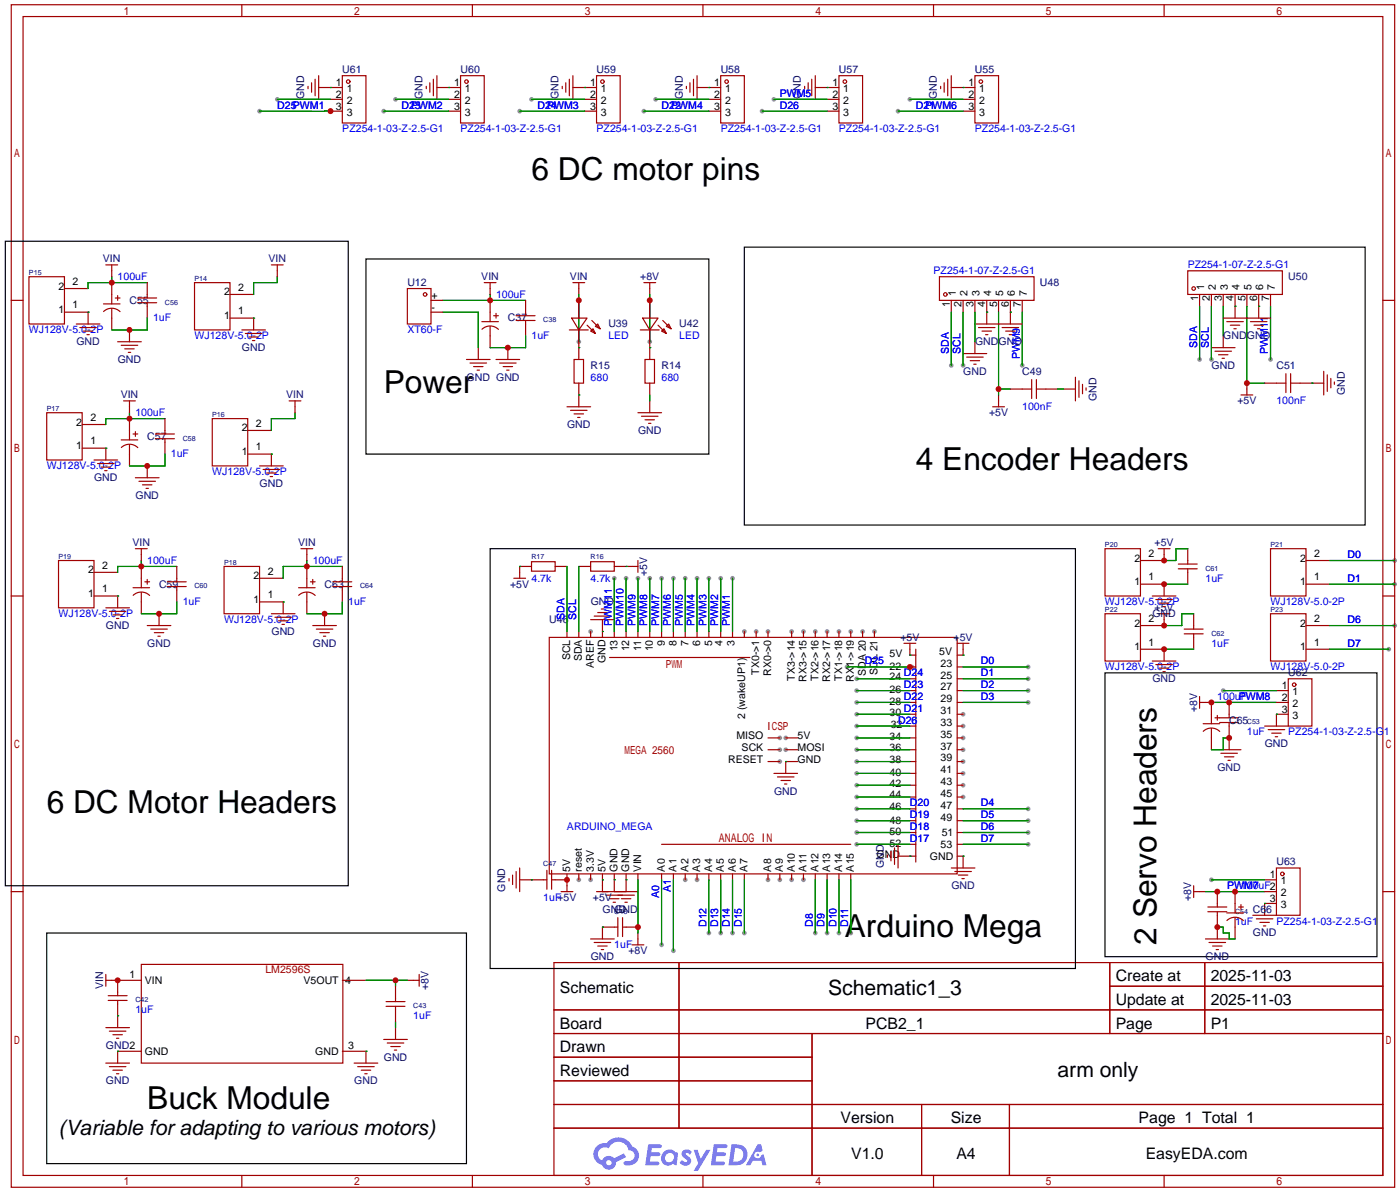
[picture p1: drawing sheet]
<svg xmlns="http://www.w3.org/2000/svg" width="301mm" height="256mm" viewBox="0 0 301 256" stroke-linecap="round" stroke-linejoin="round" font-family="sans-serif">
<defs><g id="words">
<g font-size="6.8">
<text x="114.2" y="38.8">6 DC motor pins</text>
<text x="82.4" y="84.5">Power</text>
<text x="196.7" y="101">4 Encoder Headers</text>
<text x="10" y="174.6">6 DC Motor Headers</text>
<text x="181.5" y="201.3">Arduino Mega</text>
<text x="248.4" y="202.9" transform="rotate(-90 248.4 202.9)">2 Servo Headers</text>
<text x="31.6" y="238.1">Buck Module</text>
</g>
<g font-size="4.5">
<text x="177.9" y="213.6">Schematic1_3</text>
<text x="227.2" y="231.4">arm only</text>
<text x="12.6" y="243.8">(Variable for adapting to various motors)</text>
</g>
<g font-size="3.4">
<text x="120.3" y="213.4">Schematic</text>
<text x="239.7" y="210.8">Create at</text>
<text x="239.7" y="215.9">Update at</text>
<text x="260.1" y="210.8">2025-11-03</text>
<text x="260.1" y="215.9">2025-11-03</text>
<text x="120.3" y="221">Board</text>
<text x="185.9" y="221">PCB2_1</text>
<text x="239.7" y="221">Page</text>
<text x="260.1" y="221">P1</text>
<text x="120.3" y="226.1">Drawn</text>
<text x="120.3" y="231.1">Reviewed</text>
<text x="180.6" y="241.3">Version</text>
<text x="204.2" y="241.3">Size</text>
<text x="244.6" y="241.3">Page 1 Total 1</text>
<text x="182.8" y="248.9">V1.0</text>
<text x="205.5" y="248.9">A4</text>
<text x="246.1" y="248.9">EasyEDA.com</text>
</g>
<text font-size="2.5" fill="#a00000" x="154.4" y="181">ANALOG IN</text>
<g font-size="2.4" fill="#a00000">
<text x="143" y="143.5">PWM</text>
<text x="134.1" y="161.9">MEGA 2560</text>
<text x="164.6" y="156.8">ICSP</text>
</g>
<g font-size="2.3" fill="#000080">
<text x="73.5" y="15.7">U61</text>
<text x="98.9" y="15.7">U60</text>
<text x="128.1" y="15.7">U59</text>
<text x="154.8" y="15.7">U58</text>
<text x="180.2" y="15.7">U57</text>
<text x="209.4" y="15.7">U55</text>
<text x="65.4" y="21.3" transform="rotate(-90 65.4 21.3)">GND</text>
<text x="90.8" y="21.3" transform="rotate(-90 90.8 21.3)">GND</text>
<text x="120" y="21.3" transform="rotate(-90 120 21.3)">GND</text>
<text x="146.6" y="21.3" transform="rotate(-90 146.6 21.3)">GND</text>
<text x="172" y="21.3" transform="rotate(-90 172 21.3)">GND</text>
<text x="201.3" y="21.3" transform="rotate(-90 201.3 21.3)">GND</text>
<text x="22.1" y="56.4">VIN</text>
<text x="57.7" y="56.4">VIN</text>
<text x="27.8" y="65.2">C55</text>
<text x="87.5" y="61.4">U12</text>
<text x="103.4" y="60.2">VIN</text>
<text x="122.4" y="60.2">VIN</text>
<text x="137.5" y="60.2">+8V</text>
<text x="223.4" y="61.4">U48</text>
<text x="276.7" y="60.2">U50</text>
<text x="109.1" y="69.1">C37</text>
<text x="130.7" y="70.3">U39</text>
<text x="145.9" y="70.3">U42</text>
<text x="16.4" y="74.1">GND</text>
<text x="25.3" y="77.9">GND</text>
<text x="52" y="75.4">GND</text>
<text x="209.4" y="74.1">GND</text>
<text x="214.5" y="74.1">GND</text>
<text x="262.8" y="72.9">GND</text>
<text x="267.9" y="72.9">GND</text>
<text x="100.2" y="81.8">GND GND</text>
<text x="126.9" y="79.2">R15</text>
<text x="142.1" y="79.2">R14</text>
<text x="206.9" y="80.5">GND</text>
<text x="219.6" y="80.5">C49</text>
<text x="260.2" y="79.2">GND</text>
<text x="274.2" y="79.2">C51</text>
<text x="25.9" y="85.6">VIN</text>
<text x="61.5" y="85.6">VIN</text>
<text x="212.5" y="89.4">+5V</text>
<text x="235.5" y="86.1" transform="rotate(-90 235.5 86.1)">GND</text>
<text x="265.8" y="86.8">+5V</text>
<text x="288.9" y="84.8" transform="rotate(-90 288.9 84.8)">GND</text>
<text x="31.6" y="94.5">C57</text>
<text x="121.8" y="91.9">GND</text>
<text x="137.1" y="93.2">GND</text>
<text x="20.2" y="103.3">GND</text>
<text x="29.1" y="107.2">GND</text>
<text x="55.8" y="104.6">GND</text>
<text x="28.5" y="117.3">VIN</text>
<text x="64" y="117.3">VIN</text>
<text x="248" y="117.3">+5V</text>
<text x="139" y="123.7" transform="rotate(-90 139 123.7)">+5V</text>
<text x="34.2" y="126.2">C59</text>
<text x="69.7" y="126.2">C63</text>
<text x="109.6" y="126.2">+5V</text>
<text x="126.9" y="130">GND</text>
<text x="248" y="131.3">+5V</text>
<text x="22.8" y="135.1">GND</text>
<text x="58.3" y="136.4">GND</text>
<text x="118" y="133.8">U46</text>
<text x="193.4" y="137.6">+5V</text>
<text x="204.8" y="137.6">+5V</text>
<text x="247.5" y="132.6">GND</text>
<text x="31.6" y="138.9">GND</text>
<text x="67.2" y="138.9">GND</text>
<text x="247.5" y="146.5">GND</text>
<text x="276.7" y="145.3">U62</text>
<text x="257.1" y="152.9" transform="rotate(-90 257.1 152.9)">+8V</text>
<text x="264" y="155.4">C65</text>
<text x="271.7" y="160.5">GND</text>
<text x="261.5" y="165.6">GND</text>
<text x="166.3" y="170.7">GND</text>
<text x="274.2" y="185.9">U63</text>
<text x="108.5" y="191.5" transform="rotate(-90 108.5 191.5)">GND</text>
<text x="189.8" y="186.4" transform="rotate(-90 189.8 186.4)">GND</text>
<text x="204.4" y="191">GND</text>
<text x="127.4" y="193.5">+5V</text>
<text x="129.4" y="196.1">GND</text>
<text x="132" y="196.1">GND</text>
<text x="255.9" y="193.6" transform="rotate(-90 255.9 193.6)">+8V</text>
<text x="269.1" y="196.1">C66</text>
<text x="269.1" y="201.1">GND</text>
<text x="126.9" y="206.2">GND</text>
<text x="135" y="204.9">+8V</text>
<text x="259" y="206.2">GND</text>
<text x="22.2" y="212.5" transform="rotate(-90 22.2 212.5)">VIN</text>
<text x="92" y="212.6" transform="rotate(-90 92 212.6)">+8V</text>
<text x="22.8" y="225.3">GND2</text>
<text x="82.4" y="227.8">GND</text>
<text x="22.8" y="232.9">GND</text>
<text x="76.1" y="232.9">GND</text>
</g>
<g font-size="2.3" fill="#00f">
<text x="59.6" y="23.3">D25PWM1</text>
<text x="86.2" y="23.3">D23</text>
<text x="88.3" y="23.3">PWM2</text>
<text x="115.4" y="23.3">D24</text>
<text x="117.5" y="23.3">PWM3</text>
<text x="142.1" y="23.3">D22</text>
<text x="144.2" y="23.3">PWM4</text>
<text x="167.5" y="20.8">PWM5</text>
<text x="167.5" y="23.3">D26</text>
<text x="196.7" y="23.3">D21</text>
<text x="198.8" y="23.3">PWM6</text>
<text x="73.5" y="28.4">PZ254-1-03-Z-2.5-G1</text>
<text x="98.9" y="28.4">PZ254-1-03-Z-2.5-G1</text>
<text x="128.1" y="28.4">PZ254-1-03-Z-2.5-G1</text>
<text x="154.8" y="28.4">PZ254-1-03-Z-2.5-G1</text>
<text x="180.2" y="28.4">PZ254-1-03-Z-2.5-G1</text>
<text x="209.4" y="28.4">PZ254-1-03-Z-2.5-G1</text>
<text x="200.5" y="58.9">PZ254-1-07-Z-2.5-G1</text>
<text x="255.1" y="57.6">PZ254-1-07-Z-2.5-G1</text>
<text x="25.3" y="60.2">100uF</text>
<text x="106.6" y="64">100uF</text>
<text x="6.2" y="71.6">WJ128V-5.0-2P</text>
<text x="32.9" y="69.1">1uF</text>
<text x="87.5" y="71.6">XT60-F</text>
<text x="41.8" y="72.9">WJ128V-5.0-2P</text>
<text x="114.2" y="72.9">1uF</text>
<text x="130.7" y="72.9">LED</text>
<text x="145.9" y="72.9">LED</text>
<text x="203.8" y="75.9" transform="rotate(-90 203.8 75.9)">SDA</text>
<text x="206.3" y="75.9" transform="rotate(-90 206.3 75.9)">SCL</text>
<text x="219" y="77.2" transform="rotate(-90 219 77.2)">PWM9</text>
<text x="257.1" y="74.7" transform="rotate(-90 257.1 74.7)">SDA</text>
<text x="259.7" y="74.7" transform="rotate(-90 259.7 74.7)">SCL</text>
<text x="272.4" y="75.9" transform="rotate(-90 272.4 75.9)">PWM11</text>
<text x="126.9" y="81.8">680</text>
<text x="142.1" y="81.8">680</text>
<text x="29.1" y="89.4">100uF</text>
<text x="219.6" y="88.1">100nF</text>
<text x="274.2" y="86.8">100nF</text>
<text x="10" y="100.8">WJ128V-5.0-2P</text>
<text x="36.7" y="98.3">1uF</text>
<text x="45.6" y="102.1">WJ128V-5.0-2P</text>
<text x="289.4" y="119.9">D0</text>
<text x="31.6" y="121.1">100uF</text>
<text x="67.2" y="121.1">100uF</text>
<text x="114.2" y="124.9">4.7k</text>
<text x="126.9" y="124.9">4.7k</text>
<text x="259" y="124.9">1uF</text>
<text x="289.4" y="124.9">D1</text>
<text x="39.2" y="130">1uF</text>
<text x="74.8" y="130">1uF</text>
<text x="237.4" y="130">WJ128V-5.0-2P</text>
<text x="272.9" y="130">WJ128V-5.0-2P</text>
<text x="12.6" y="132.6">WJ128V-5.0-2P</text>
<text x="48.1" y="133.8">WJ128V-5.0-2P</text>
<text x="121.2" y="133.1" transform="rotate(-90 121.2 133.1)">SDA</text>
<text x="123.8" y="133.1" transform="rotate(-90 123.8 133.1)">SCL</text>
<text x="131.4" y="134.4" transform="rotate(-90 131.4 134.4)">PWM11</text>
<text x="133.9" y="134.4" transform="rotate(-90 133.9 134.4)">PWM10</text>
<text x="136.5" y="134.4" transform="rotate(-90 136.5 134.4)">PWM9</text>
<text x="139" y="134.4" transform="rotate(-90 139 134.4)">PWM8</text>
<text x="141.6" y="134.4" transform="rotate(-90 141.6 134.4)">PWM7</text>
<text x="144.1" y="134.4" transform="rotate(-90 144.1 134.4)">PWM6</text>
<text x="146.6" y="134.4" transform="rotate(-90 146.6 134.4)">PWM5</text>
<text x="149.2" y="134.4" transform="rotate(-90 149.2 134.4)">PWM4</text>
<text x="151.7" y="134.4" transform="rotate(-90 151.7 134.4)">PWM3</text>
<text x="154.3" y="134.4" transform="rotate(-90 154.3 134.4)">PWM2</text>
<text x="156.8" y="134.4" transform="rotate(-90 156.8 134.4)">PWM1</text>
<text x="289.4" y="133.8">D6</text>
<text x="185.8" y="142.6">D25</text>
<text x="210.7" y="142.7">D0</text>
<text x="237.4" y="144">WJ128V-5.0-2P</text>
<text x="260.2" y="138.9">1uF</text>
<text x="272.9" y="144">WJ128V-5.0-2P</text>
<text x="289.4" y="138.9">D7</text>
<text x="194.2" y="145.3">D24</text>
<text x="194.2" y="147.8">D23</text>
<text x="210.7" y="145.3">D1</text>
<text x="210.7" y="147.8">D2</text>
<text x="192.9" y="155.4">D26</text>
<text x="194.2" y="150.3">D22</text>
<text x="194.2" y="152.9">D21</text>
<text x="210.7" y="150.3">D3</text>
<text x="261.5" y="150.3">100uF</text>
<text x="266.1" y="150.3">PWM8</text>
<text x="267.8" y="158">1uF</text>
<text x="276.7" y="158">PZ254-1-03-Z-2.5-G1</text>
<text x="195.5" y="173.2">D20</text>
<text x="210.7" y="173.2">D4</text>
<text x="121.8" y="178.3">ARDUINO_MEGA</text>
<text x="195.5" y="175.7">D19</text>
<text x="195.5" y="178.3">D18</text>
<text x="210.7" y="175.7">D5</text>
<text x="210.7" y="178.3">D6</text>
<text x="195.5" y="180.8">D17</text>
<text x="210.7" y="180.8">D7</text>
<text x="144.1" y="191.5" transform="rotate(-90 144.1 191.5)">A1</text>
<text x="263.6" y="191">PWM7</text>
<text x="266.6" y="191">100uF2</text>
<text x="116.7" y="193.5">1uF+5V</text>
<text x="141.6" y="192.8" transform="rotate(-90 141.6 192.8)">A0</text>
<text x="132" y="203.7">1uF</text>
<text x="151.7" y="199.1" transform="rotate(-90 151.7 199.1)">D12</text>
<text x="154.3" y="199.1" transform="rotate(-90 154.3 199.1)">D13</text>
<text x="156.8" y="199.1" transform="rotate(-90 156.8 199.1)">D14</text>
<text x="159.3" y="199.1" transform="rotate(-90 159.3 199.1)">D15</text>
<text x="174.6" y="199.1" transform="rotate(-90 174.6 199.1)">D8</text>
<text x="177.1" y="199.1" transform="rotate(-90 177.1 199.1)">D9</text>
<text x="179.7" y="199.1" transform="rotate(-90 179.7 199.1)">D10</text>
<text x="182.2" y="199.1" transform="rotate(-90 182.2 199.1)">D11</text>
<text x="265.3" y="198.6">1uF</text>
<text x="274.2" y="198.6">PZ254-1-03-Z-2.5-G1</text>
<text x="29.1" y="217.6">1uF</text>
<text x="88.8" y="218.9">1uF</text>
</g>
<g font-size="2.3">
<text x="72.1" y="18.5">1</text>
<text x="72.1" y="21">2</text>
<text x="72.1" y="23.6">3</text>
<text x="74.5" y="19.8">1</text>
<text x="74.5" y="22.3">2</text>
<text x="97.5" y="18.5">1</text>
<text x="97.5" y="21">2</text>
<text x="97.5" y="23.6">3</text>
<text x="99.9" y="19.8">1</text>
<text x="99.9" y="22.3">2</text>
<text x="126.8" y="18.5">1</text>
<text x="126.8" y="21">2</text>
<text x="126.8" y="23.6">3</text>
<text x="129.1" y="19.8">1</text>
<text x="129.1" y="22.3">2</text>
<text x="153.4" y="18.5">1</text>
<text x="153.4" y="21">2</text>
<text x="153.4" y="23.6">3</text>
<text x="155.8" y="19.8">1</text>
<text x="155.8" y="22.3">2</text>
<text x="178.8" y="18.5">1</text>
<text x="178.8" y="21">2</text>
<text x="178.8" y="23.6">3</text>
<text x="181.2" y="19.8">1</text>
<text x="181.2" y="22.3">2</text>
<text x="208" y="18.5">1</text>
<text x="208" y="21">2</text>
<text x="208" y="23.6">3</text>
<text x="210.4" y="19.8">1</text>
<text x="210.4" y="22.3">2</text>
<text x="74.5" y="24.8">3</text>
<text x="99.9" y="24.8">3</text>
<text x="129.1" y="24.8">3</text>
<text x="155.8" y="24.8">3</text>
<text x="181.2" y="24.8">3</text>
<text x="210.4" y="24.8">3</text>
<text x="12.6" y="62.2">2</text>
<text x="15.6" y="61.2">2</text>
<text x="48.1" y="63.5">2</text>
<text x="51.2" y="62.4">2</text>
<text x="92.7" y="64.2">+</text>
<text x="204" y="65.9" transform="rotate(-90 204 65.9)">1</text>
<text x="205.3" y="63.6" transform="rotate(-90 205.3 63.6)">1</text>
<text x="206.6" y="65.9" transform="rotate(-90 206.6 65.9)">2</text>
<text x="207.8" y="63.6" transform="rotate(-90 207.8 63.6)">2</text>
<text x="209.1" y="65.9" transform="rotate(-90 209.1 65.9)">3</text>
<text x="210.4" y="63.6" transform="rotate(-90 210.4 63.6)">3</text>
<text x="211.7" y="65.9" transform="rotate(-90 211.7 65.9)">4</text>
<text x="212.9" y="63.6" transform="rotate(-90 212.9 63.6)">4</text>
<text x="214.2" y="65.9" transform="rotate(-90 214.2 65.9)">5</text>
<text x="215.5" y="63.6" transform="rotate(-90 215.5 63.6)">5</text>
<text x="216.7" y="65.9" transform="rotate(-90 216.7 65.9)">6</text>
<text x="218" y="63.6" transform="rotate(-90 218 63.6)">6</text>
<text x="219.3" y="65.9" transform="rotate(-90 219.3 65.9)">7</text>
<text x="220.5" y="63.6" transform="rotate(-90 220.5 63.6)">7</text>
<text x="257.4" y="64.6" transform="rotate(-90 257.4 64.6)">1</text>
<text x="258.6" y="62.3" transform="rotate(-90 258.6 62.3)">1</text>
<text x="259.9" y="64.6" transform="rotate(-90 259.9 64.6)">2</text>
<text x="261.2" y="62.3" transform="rotate(-90 261.2 62.3)">2</text>
<text x="262.5" y="64.6" transform="rotate(-90 262.5 64.6)">3</text>
<text x="263.7" y="62.3" transform="rotate(-90 263.7 62.3)">3</text>
<text x="265" y="64.6" transform="rotate(-90 265 64.6)">4</text>
<text x="266.3" y="62.3" transform="rotate(-90 266.3 62.3)">4</text>
<text x="267.5" y="64.6" transform="rotate(-90 267.5 64.6)">5</text>
<text x="268.8" y="62.3" transform="rotate(-90 268.8 62.3)">5</text>
<text x="270.1" y="64.6" transform="rotate(-90 270.1 64.6)">6</text>
<text x="271.3" y="62.3" transform="rotate(-90 271.3 62.3)">6</text>
<text x="272.6" y="64.6" transform="rotate(-90 272.6 64.6)">7</text>
<text x="273.9" y="62.3" transform="rotate(-90 273.9 62.3)">7</text>
<text x="12.6" y="67.3">1</text>
<text x="15.6" y="66.3">1</text>
<text x="48.1" y="68.5">1</text>
<text x="51.2" y="67.5">1</text>
<text x="92.7" y="66.7">-</text>
<text x="16.4" y="91.4">2</text>
<text x="19.4" y="95.5">1</text>
<text x="19.4" y="90.4">2</text>
<text x="51.9" y="92.7">2</text>
<text x="55" y="91.7">2</text>
<text x="16.4" y="96.5">1</text>
<text x="51.9" y="97.8">1</text>
<text x="55" y="96.7">1</text>
<text x="246.7" y="119.6">2</text>
<text x="282.3" y="119.6">2</text>
<text x="18.9" y="123.2">2</text>
<text x="21.9" y="122.1">2</text>
<text x="54.5" y="124.4">2</text>
<text x="57.5" y="123.4">2</text>
<text x="243.7" y="125.7">1</text>
<text x="243.7" y="120.6">2</text>
<text x="246.7" y="124.7">1</text>
<text x="279.3" y="125.7">1</text>
<text x="279.3" y="120.6">2</text>
<text x="282.3" y="124.7">1</text>
<text x="18.9" y="128.2">1</text>
<text x="21.9" y="127.2">1</text>
<text x="54.5" y="129.5">1</text>
<text x="57.5" y="128.5">1</text>
<text x="243.7" y="134.6">2</text>
<text x="246.7" y="133.6">2</text>
<text x="279.3" y="134.6">2</text>
<text x="282.3" y="133.6">2</text>
<text x="122.5" y="141.8" transform="rotate(-90 122.5 141.8)">SCL</text>
<text x="125" y="142.1" transform="rotate(-90 125 142.1)">SDA</text>
<text x="127.6" y="143.5" transform="rotate(-90 127.6 143.5)">AREF</text>
<text x="130.1" y="142.5" transform="rotate(-90 130.1 142.5)">GND</text>
<text x="132.6" y="139.9" transform="rotate(-90 132.6 139.9)">13</text>
<text x="135.2" y="139.9" transform="rotate(-90 135.2 139.9)">12</text>
<text x="137.7" y="139.9" transform="rotate(-90 137.7 139.9)">11</text>
<text x="140.3" y="139.9" transform="rotate(-90 140.3 139.9)">10</text>
<text x="142.8" y="138.7" transform="rotate(-90 142.8 138.7)">9</text>
<text x="145.3" y="138.7" transform="rotate(-90 145.3 138.7)">8</text>
<text x="147.9" y="138.7" transform="rotate(-90 147.9 138.7)">7</text>
<text x="150.4" y="138.7" transform="rotate(-90 150.4 138.7)">6</text>
<text x="153" y="138.7" transform="rotate(-90 153 138.7)">5</text>
<text x="155.2" y="138.7" transform="rotate(-90 155.2 138.7)">4</text>
<text x="157.8" y="138.7" transform="rotate(-90 157.8 138.7)">3</text>
<text x="191.1" y="144">22</text>
<text x="191.1" y="141.2">5V</text>
<text x="201.8" y="140.7">5V</text>
<text x="202" y="143.2">23</text>
<text x="243.7" y="139.7">1</text>
<text x="246.7" y="138.6">1</text>
<text x="279.3" y="139.7">1</text>
<text x="282.3" y="138.6">1</text>
<text x="163.1" y="144.9" transform="rotate(-90 163.1 144.9)">TX0-&gt;1</text>
<text x="165.7" y="145.2" transform="rotate(-90 165.7 145.2)">RX0-&gt;0</text>
<text x="170.7" y="146.2" transform="rotate(-90 170.7 146.2)">TX3-&gt;14</text>
<text x="173.3" y="146.4" transform="rotate(-90 173.3 146.4)">RX3-&gt;15</text>
<text x="175.8" y="146.2" transform="rotate(-90 175.8 146.2)">TX2-&gt;16</text>
<text x="178.4" y="146.4" transform="rotate(-90 178.4 146.4)">RX2-&gt;17</text>
<text x="180.9" y="146.2" transform="rotate(-90 180.9 146.2)">TX1-&gt;18</text>
<text x="183.4" y="146.4" transform="rotate(-90 183.4 146.4)">RX1-&gt;19</text>
<text x="186" y="145.2" transform="rotate(-90 186 145.2)">SDA 20</text>
<text x="188.5" y="145" transform="rotate(-90 188.5 145)">SDL 21</text>
<text x="191.1" y="148.8">26</text>
<text x="191.1" y="146">24</text>
<text x="202" y="145.8">25</text>
<text x="202" y="148.3">27</text>
<text x="275.3" y="148">1</text>
<text x="277.7" y="149.3">1</text>
<text x="160.1" y="154.4" transform="rotate(-90 160.1 154.4)">2 (wakeUP1)</text>
<text x="191.1" y="153.9">30</text>
<text x="191.1" y="151.3">28</text>
<text x="202" y="150.8">29</text>
<text x="202" y="153.4">31</text>
<text x="202" y="155.9">33</text>
<text x="275.3" y="150.6">2</text>
<text x="275.3" y="153.1">3</text>
<text x="277.7" y="151.8">2</text>
<text x="277.7" y="154.4">3</text>
<text x="158.2" y="158.7">MISO</text>
<text x="159.3" y="161.3">SCK</text>
<text x="171.3" y="161.3">MOSI</text>
<text x="171.3" y="158.7">5V</text>
<text x="191.1" y="161.3">36</text>
<text x="191.1" y="159">34</text>
<text x="191.3" y="156.4">32</text>
<text x="202" y="158.5">35</text>
<text x="202" y="161">37</text>
<text x="156.4" y="163.8">RESET</text>
<text x="171.3" y="163.8">GND</text>
<text x="191.1" y="166.6">40</text>
<text x="191.1" y="163.8">38</text>
<text x="202" y="163.5">39</text>
<text x="202" y="166.1">41</text>
<text x="191.1" y="174">46</text>
<text x="191.1" y="171.4">44</text>
<text x="191.1" y="169.1">42</text>
<text x="202" y="168.6">43</text>
<text x="202" y="171.2">45</text>
<text x="202" y="173.7">47</text>
<text x="191.1" y="179.3">50</text>
<text x="191.1" y="177">48</text>
<text x="202" y="176.2">49</text>
<text x="202.3" y="179.5">51</text>
<text x="188.3" y="184.4">GND</text>
<text x="191.1" y="181.8">52</text>
<text x="199.8" y="184.6">GND</text>
<text x="202" y="182.1">53</text>
<text x="122.5" y="187.2" transform="rotate(-90 122.5 187.2)">5V</text>
<text x="125" y="187.2" transform="rotate(-90 125 187.2)">reset</text>
<text x="127.6" y="187.2" transform="rotate(-90 127.6 187.2)">3.3V</text>
<text x="130.1" y="187.2" transform="rotate(-90 130.1 187.2)">5V</text>
<text x="132.6" y="187.2" transform="rotate(-90 132.6 187.2)">GND</text>
<text x="135.2" y="187.2" transform="rotate(-90 135.2 187.2)">GND</text>
<text x="137.7" y="187.2" transform="rotate(-90 137.7 187.2)">VIN</text>
<text x="142.8" y="187.2" transform="rotate(-90 142.8 187.2)">A0</text>
<text x="145.3" y="187.2" transform="rotate(-90 145.3 187.2)">A1</text>
<text x="147.9" y="187.2" transform="rotate(-90 147.9 187.2)">A2</text>
<text x="150.4" y="187.2" transform="rotate(-90 150.4 187.2)">A3</text>
<text x="153" y="187.2" transform="rotate(-90 153 187.2)">A4</text>
<text x="155.5" y="187.2" transform="rotate(-90 155.5 187.2)">A5</text>
<text x="158" y="187.2" transform="rotate(-90 158 187.2)">A6</text>
<text x="160.6" y="187.2" transform="rotate(-90 160.6 187.2)">A7</text>
<text x="165.7" y="187.2" transform="rotate(-90 165.7 187.2)">A8</text>
<text x="168.2" y="187.2" transform="rotate(-90 168.2 187.2)">A9</text>
<text x="170.7" y="187.2" transform="rotate(-90 170.7 187.2)">A10</text>
<text x="173.3" y="187.2" transform="rotate(-90 173.3 187.2)">A11</text>
<text x="175.8" y="187.2" transform="rotate(-90 175.8 187.2)">A12</text>
<text x="178.4" y="187.2" transform="rotate(-90 178.4 187.2)">A13</text>
<text x="180.9" y="187.2" transform="rotate(-90 180.9 187.2)">A14</text>
<text x="183.4" y="187.2" transform="rotate(-90 183.4 187.2)">A15</text>
<text x="272.8" y="188.7">1</text>
<text x="275.1" y="189.9">1</text>
<text x="272.8" y="193.7">3</text>
<text x="275.1" y="192.5">2</text>
<text x="275.1" y="195">3</text>
<text x="27.8" y="210">1</text>
<text x="31.1" y="211.3">VIN</text>
<text x="65.2" y="211.3">V5OUT</text>
<text x="74.2" y="211.3">4</text>
<text x="31.1" y="226.5">GND</text>
<text x="67.7" y="226.5">GND</text>
<text x="74.8" y="225.3">3</text>
</g>
<text font-size="2.3" fill="#a00000" x="57" y="209">LM2596S</text>
<g font-size="1.5" fill="#000080">
<text x="6.2" y="59.1">P15</text>
<text x="35.4" y="65.4">C56</text>
<text x="41.8" y="60.3">P14</text>
<text x="116.7" y="69.2">C38</text>
<text x="10" y="88.3">P17</text>
<text x="45.6" y="89.5">P16</text>
<text x="39.2" y="94.6">C58</text>
<text x="237.4" y="117.5">P20</text>
<text x="272.9" y="117.5">P21</text>
<text x="12.6" y="120">P19</text>
<text x="48.1" y="121.3">P18</text>
<text x="114.2" y="120">R17</text>
<text x="126.9" y="120">R16</text>
<text x="259" y="122.6">C61</text>
<text x="41.8" y="126.4">C60</text>
<text x="77.3" y="126.4">C64</text>
<text x="237.4" y="131.5">P22</text>
<text x="272.9" y="131.5">P23</text>
<text x="260.2" y="136.5">C62</text>
<text x="267.8" y="155.6">C53</text>
<text x="116.7" y="186.1">C47</text>
<text x="132" y="196.2">C46</text>
<text x="265.3" y="196.2">C54</text>
<text x="29.1" y="215.3">C42</text>
<text x="88.8" y="216.5">C43</text>
</g>
</g></defs>
<g fill="#999">
<circle cx="126.9" cy="135.6" r=".51"/>
<circle cx="159.9" cy="135.6" r=".51"/>
<circle cx="162.4" cy="135.6" r=".51"/>
<circle cx="165" cy="135.6" r=".51"/>
<circle cx="170.1" cy="135.6" r=".51"/>
<circle cx="172.6" cy="135.6" r=".51"/>
<circle cx="175.1" cy="135.6" r=".51"/>
<circle cx="177.7" cy="135.6" r=".51"/>
<circle cx="180.2" cy="135.6" r=".51"/>
<circle cx="182.8" cy="135.6" r=".51"/>
<circle cx="185.3" cy="135.6" r=".51"/>
<circle cx="187.8" cy="135.6" r=".51"/>
<circle cx="206.9" cy="153.4" r=".51"/>
<circle cx="206.9" cy="156" r=".51"/>
<circle cx="206.9" cy="158.5" r=".51"/>
<circle cx="206.9" cy="161" r=".51"/>
<circle cx="206.9" cy="163.6" r=".51"/>
<circle cx="206.9" cy="166.1" r=".51"/>
<circle cx="206.9" cy="168.7" r=".51"/>
<circle cx="206.9" cy="171.2" r=".51"/>
<circle cx="147.2" cy="189" r=".51"/>
<circle cx="149.7" cy="189" r=".51"/>
<circle cx="165" cy="189" r=".51"/>
<circle cx="167.5" cy="189" r=".51"/>
<circle cx="170.1" cy="189" r=".51"/>
<circle cx="172.6" cy="189" r=".51"/>
<circle cx="124.3" cy="189" r=".51"/>
<circle cx="126.9" cy="189" r=".51"/>
<circle cx="167.5" cy="158.5" r=".51"/>
<circle cx="167.5" cy="161" r=".51"/>
<circle cx="167.5" cy="163.6" r=".51"/>
<circle cx="168.8" cy="161" r=".51"/>
<circle cx="168.8" cy="158.5" r=".51"/>
<circle cx="124.3" cy="73.4" r=".51"/>
<circle cx="139.6" cy="73.4" r=".51"/>
<circle cx="184" cy="145.8" r=".51"/>
<circle cx="184" cy="148.3" r=".51"/>
<circle cx="184" cy="150.9" r=".51"/>
<circle cx="184" cy="153.4" r=".51"/>
<circle cx="184" cy="156" r=".51"/>
<circle cx="184" cy="158.5" r=".51"/>
<circle cx="184" cy="161" r=".51"/>
<circle cx="184" cy="163.6" r=".51"/>
<circle cx="184" cy="166.1" r=".51"/>
<circle cx="184" cy="168.7" r=".51"/>
<circle cx="184" cy="171.2" r=".51"/>
<circle cx="184" cy="173.7" r=".51"/>
<circle cx="184" cy="176.3" r=".51"/>
<circle cx="184" cy="178.8" r=".51"/>
<circle cx="184" cy="181.4" r=".51"/>
<circle cx="204.3" cy="78.5" r=".51"/>
<circle cx="206.9" cy="78.5" r=".51"/>
<circle cx="257.7" cy="77.2" r=".51"/>
<circle cx="260.2" cy="77.2" r=".51"/>
<circle cx="219.6" cy="78.5" r=".51"/>
<circle cx="272.9" cy="77.2" r=".51"/>
<circle cx="152.3" cy="200.4" r=".51"/>
<circle cx="154.8" cy="200.4" r=".51"/>
<circle cx="157.4" cy="200.4" r=".51"/>
<circle cx="159.9" cy="200.4" r=".51"/>
<circle cx="175.1" cy="200.4" r=".51"/>
<circle cx="177.7" cy="200.4" r=".51"/>
<circle cx="180.2" cy="200.4" r=".51"/>
<circle cx="182.8" cy="200.4" r=".51"/>
<circle cx="220.9" cy="145.8" r=".51"/>
<circle cx="220.9" cy="148.3" r=".51"/>
<circle cx="220.9" cy="150.9" r=".51"/>
<circle cx="220.9" cy="143.3" r=".51"/>
<circle cx="220.9" cy="173.7" r=".51"/>
<circle cx="220.9" cy="176.3" r=".51"/>
<circle cx="220.9" cy="178.8" r=".51"/>
<circle cx="220.9" cy="181.4" r=".51"/>
<circle cx="149.7" cy="124.2" r=".51"/>
<circle cx="152.3" cy="124.2" r=".51"/>
<circle cx="154.8" cy="124.2" r=".51"/>
<circle cx="157.4" cy="124.2" r=".51"/>
<circle cx="139.6" cy="124.2" r=".51"/>
<circle cx="142.1" cy="124.2" r=".51"/>
<circle cx="144.7" cy="124.2" r=".51"/>
<circle cx="147.2" cy="124.2" r=".51"/>
<circle cx="132" cy="124.2" r=".51"/>
<circle cx="134.5" cy="124.2" r=".51"/>
<circle cx="137" cy="124.2" r=".51"/>
<circle cx="298.3" cy="139.4" r=".51"/>
<circle cx="299.6" cy="134.4" r=".51"/>
<circle cx="299.6" cy="125.5" r=".51"/>
<circle cx="299.6" cy="120.4" r=".51"/>
<circle cx="142.1" cy="202.9" r=".51"/>
<circle cx="144.7" cy="204.2" r=".51"/>
<circle cx="195.5" cy="21.3" r=".51"/>
<circle cx="166.2" cy="21.3" r=".51"/>
<circle cx="140.8" cy="21.3" r=".51"/>
<circle cx="114.2" cy="21.3" r=".51"/>
<circle cx="85" cy="21.3" r=".51"/>
<circle cx="59.6" cy="21.3" r=".51"/>
<circle cx="181.9" cy="143.2" r=".51"/>
<circle cx="195.9" cy="143.3" r=".51"/>
<circle cx="55.8" cy="23.9" r=".51"/>
<circle cx="71" cy="23.8" r=".51"/>
<circle cx="111.6" cy="23.9" r=".51"/>
<circle cx="138.3" cy="23.9" r=".51"/>
<circle cx="163.7" cy="23.9" r=".51"/>
<circle cx="192.9" cy="23.9" r=".51"/>
<circle cx="82.4" cy="23.9" r=".51"/>
<circle cx="262.8" cy="148.3" r=".51"/>
<circle cx="260.2" cy="189" r=".51"/>
</g>
<g fill="none" stroke="#a10000" stroke-width=".25">
<path d="M2.4 1h297.2v254h-297.2zM5 3.6h292.1v248.9h-292.1zM51.9 1v2.6M101.5 1v2.6M151 1v2.6M200.5 1v2.6M250.1 1v2.6M2.4 64.5h2.6M297.1 64.5h2.5M2.4 128h2.6M297.1 128h2.5M2.4 191.5h2.6"/>
<path d="M297.1 191.5h2.5M119 206.8h178.1v45.7h-178.1zM119 216.9h178.1M145.9 206.8v35.5M238.4 206.8v15.2M238.4 211.8h58.7M258.8 206.8v15.2M119 222h178.1M119 227.1h55.4M119 237.2h178.1M119 232.2h55.4M174.4 222v30.5"/>
<path d="M198 237.2v15.3M216.8 237.2v15.3M51.9 252.5v2.5M101.5 252.5v2.5M119 242.3h178.1M151 252.5v2.5M200.5 252.5v2.5M250.1 252.5v2.5"/>
</g>
<g fill="#5487ff">
<path d="M146.7 247.2a1.3 1.3 0 0 1 1.9 .2l-.4 .7a.54 .54 0 0 0-.9-.3l.1 .2a1.28 1.28 0 0 1 .8 2 1.53 1.53 0 0 1-2.2-.2l.5-.6 .8 .4a.31 .31 0 0 0 .4-.3 .31 .31 0 0 0-.3-.3 1.12 1.12 0 0 1-.7-1.8z"/>
<path d="M149 247h.8l.7 1.9 1.2-1.9h.9l-2.7 4.5h-.9l1-1.7z"/>
<path d="M139.2 245.8h1.7a1.31 1.31 0 0 1 1.2 .2 .4 .4 0 0 1-.3 .6h-1.8l-.1 .9h1.6a.4 .4 0 0 1 .4 .5 .4 .4 0 0 1-.5 .3h-1.6l-.2 1.2h1.4a.46 .46 0 0 1 .5 .1 .46 .46 0 0 1 .1 .5l-.4 .2h-2.6z"/>
<path d="M153.3 245.8h1.7a1.32 1.32 0 0 1 1.2 .2 .39 .39 0 0 1-.3 .6h-1.8l-.1 .9h1.6a.4 .4 0 0 1 .4 .5 .4 .4 0 0 1-.4 .3h-1.7l-.2 1.2h1.4a.46 .46 0 0 1 .5 .1 .46 .46 0 0 1 .1 .5l-.4 .2h-2.6z"/>
<path d="M162.7 245.8h.8l.3 1.4-.6 .3a.75 .75 0 0 0-1.1 .3 .75 .75 0 0 0 .5 1 .75 .75 0 0 0 .9-.6l.5-.3 .6 2.4h-.8l-.3-1h-1.8l-.5 1h-1z"/>
<path d="M157.1 245.8l-.6 4.5h1.4a2.27 2.27 0 0 0 2.7-2.3 2.27 2.27 0 0 0-2.7-2.2zM157.9 246.6a1.5 1.5 0 0 1 1.8 1.5 1.5 1.5 0 0 1-1.9 1.4h-.3z"/>
<path d="M142.6 247.4a1.6 1.6 0 0 0-.4 2.3 1.6 1.6 0 0 0 2.3 .2l.8 .4 .3-2.5-.1-.3h-.5a1.58 1.58 0 0 0-2.4-.1zM143.2 248a.98 .98 0 0 1 1.6 .4 .98 .98 0 0 1-1.1 1.2 .94 .94 0 0 1-.9-.6 .94 .94 0 0 1 .4-1z"/>
<path d="M128.2 246.2a2.37 2.37 0 0 0 1.1 4 1.54 1.54 0 0 0 1.8 1 1.54 1.54 0 0 0 1.2-1.6l2.2-1.1-.5-.8-2 1.1a1.57 1.57 0 0 0-2.7 .5 1.5 1.5 0 0 1-.7-2.1 1.5 1.5 0 0 1 2.2-.6 2.23 2.23 0 0 1 2.3-1.4 2.23 2.23 0 0 1 2 1.9 1.16 1.16 0 0 1 1.2 1 1.16 1.16 0 0 1-1.1 1.3h-.7a.47 .47 0 0 0-.5 .4 .47 .47 0 0 0 .4 .5 2.17 2.17 0 0 0 2.5-1 2.17 2.17 0 0 0-.3-2.6l-.8-.5a3.2 3.2 0 0 0-5.5-.7l-1.1 .1zM130.2 249.8a.6 .6 0 0 1 1.2 0 .6 .6 0 0 1-1.2 0z"/>
<circle cx="162.8" cy="248.1" r=".28"/>
</g>
<g fill="none" stroke="#a10000" stroke-width=".25">
<path d="M66.2 18.5v.6M66.9 17.8v2M67.7 17v3.6M68.5 18.8h5M68.5 16.3v5M73.5 16.3h5.1v10.1h-5.1zM91.6 18.5v.6M92.3 17.8v2M93.1 17v3.6M93.9 18.8h5M93.9 16.3v5M98.9 16.3h5.1v10.1h-5.1z"/>
<path d="M120.8 18.5v.6M121.5 17.8v2M122.3 17v3.6M123.1 18.8h5M123.1 16.3v5M128.1 16.3h5.1v10.1h-5.1zM147.4 18.5v.6M148.2 17.8v2M149 17v3.6M149.7 16.3v5M149.7 18.8h5.1M154.8 16.3h5.1v10.1h-5.1z"/>
<path d="M172.8 18.5v.6M173.6 17.8v2M174.4 17v3.6M175.1 16.3v5M175.1 18.8h5.1M180.2 16.3h5.1v10.1h-5.1zM202.1 18.5v.6M202.8 17.8v2M203.6 17v3.6M204.3 16.3v5M204.3 18.8h5.1M209.4 16.3h5.1v10.1h-5.1z"/>
<path d="M71 21.3h2.5M71 23.9h2.5M96.4 21.3h2.5M96.4 23.9h2.5M125.6 21.3h2.5M125.6 23.9h2.5M152.3 21.3h2.5M152.3 23.9h2.5M177.7 21.3h2.5M177.7 23.9h2.5M206.9 21.3h2.5M206.9 23.9h2.5"/>
<path d="M6.2 59.4h7.6v10.2h-7.6zM22.7 56.9h2.6M24 56.9v2.5M58.3 56.9h2.5M59.6 56.9v2.5M201.8 59.4h20.3v5.1h-20.3zM255.1 58.2h20.4v5h-20.4zM13.8 67.1h5.1v2.5M13.8 62h5.1M16.4 69.6h5.1M17.1 70.4h3.6M17.9 71.1h2"/>
<path d="M18.7 71.9h.5M22.2 65.3h3.6M22.3 66.9a2.54 2.54 0 0 1 3.5 0M24 60.7v4.6M24 66.3v4.6M24.8 64h1M25.3 63.5v1M25.3 73.4h5.1M26 74.2h3.6M26.8 74.9h2M27.6 75.7h.5M27.8 70.9v2.5"/>
<path d="M29.6 64h4.1M29.6 65h4.1M31.6 60.7v3.3M31.6 65v3.3M41.8 60.7h7.6v10.2h-7.6zM49.4 68.3h5.1v2.6M49.4 63.2h5.1M51.9 70.9h5.1M52.7 71.6h3.6M53.5 72.4h2M54.2 73.2h.5M87.5 62h5.1v7.6h-5.1z"/>
<path d="M92.6 67.1h2.5M92.6 64.5h2.5M100.2 77.2h5.1M101 78h3.5M101.7 78.7h2.1M102.5 79.5h.5M102.7 74.7v2.5M103.5 69.1h3.6M103.5 70.7a2.54 2.54 0 0 1 3.6 0M104 60.7h2.6M105.3 60.7v2.5M105.3 64.5v4.6"/>
<path d="M105.3 70.1v4.6M106 67.8h1.1M106.6 77.2h5M106.6 67.3v1M107.3 78h3.6M108.1 78.7h2M108.8 79.5h.5M109.1 74.7v2.5M110.9 67.8h4M110.9 68.8h4M112.9 64.5v3.3M112.9 68.8v3.3"/>
<path d="M122.3 70.9h4.1M122.8 68.3h3.3l-1.8 2.6zM123.1 60.7h2.5M123.3 77.2h2v5.1h-2zM124.3 60.7v2.5M124.3 64.5v3.8M124.3 70.9v6.3M126.1 69.9l1.8 1.7M127.1 68.8l1.8 1.8M127.4 70.6l.5 1-1-.5zM127.9 70.1l.5-.5 .5 1zM137.5 70.9h4.1"/>
<path d="M138 68.3h3.4l-1.8 2.6zM138.3 60.7h2.5M138.6 77.2h2v5.1h-2zM139.6 60.7v2.5M139.6 64.5v3.8M139.6 70.9v6.3M141.4 69.9l1.7 1.7M142.1 71.1l.5-.5 .5 1zM142.4 68.8l1.7 1.8M143.1 70.1l.5-.5 .5 1zM204.3 64.5v2.6M206.9 64.5v2.6"/>
<path d="M206.9 75.9h5.1M207.6 76.7h3.6M208.4 77.5h2M209.2 78.2h.5M209.4 64.5v2.6M209.4 73.4v2.5M209.4 69.6h10.2M210.2 70.4h3.5M210.9 71.1h2.1M211.7 71.9h.5M212 64.5v5.1M214.5 64.5v2.6"/>
<path d="M215.3 70.4h3.5M216 71.1h2.1M216.8 71.9h.5M217 64.5v5.1M219.6 64.5v2.6M257.7 63.2v2.6M260.2 63.2v2.6M260.2 74.7h5.1M261 75.4h3.5M261.7 76.2h2.1M262.5 77h.5M262.8 63.2v2.6"/>
<path d="M262.8 72.1v2.6M262.8 68.3h10.1M263.5 69.1h3.6M264.3 69.9h2M265 70.6h.6M265.3 63.2v5.1M267.8 63.2v2.6M268.6 69.1h3.6M269.4 69.9h2M270.1 70.6h.5M270.4 63.2v5.1M272.9 63.2v2.6"/>
<path d="M284.4 79.8v5M10 88.6h7.7v10.2h-7.7zM17.7 96.3h5v2.5M17.7 91.2h5M20.2 98.8h5.1M21 99.6h3.5M26 94.5h3.6M26.1 96.1a2.54 2.54 0 0 1 3.5 0M26.5 86.1h2.6M27.8 86.1v2.5M27.8 89.9v4.6M27.8 95.5v4.6"/>
<path d="M28.6 93.2h1M29.1 92.7v1M33.4 93.2h4.1M33.4 94.2h4.1M35.4 89.9v3.3M35.4 94.2v3.3M45.6 89.9h7.6v10.2h-7.6zM53.2 97.5h5.1v2.6M53.2 92.5h5.1M62.1 86.1h2.5M63.4 86.1v2.5M121.8 87.4h5.1"/>
<path d="M122.6 88.1h3.5M123.3 88.9h2M124.1 89.7h.5M124.3 82.3v5.1M137 88.6h5.1M137.8 89.4h3.6M138.6 90.2h2M139.3 90.9h.5M139.6 82.3v2.5M139.6 86.1v2.5M213.2 87.4h2.6M214.5 84.8v2.6"/>
<path d="M217 83.6h4.6M221.6 81.5v4.1M222.6 81.5v4.1M222.6 83.6h4.6M228.5 83.6h2.5M231 81v5.1M231.8 81.8v3.5M232.5 82.6v2M233.3 83.3v.5M266.6 84.8h2.5M267.8 82.3v2.5M271.7 82.3h4.5"/>
<path d="M276.2 80.3v4M277.2 80.3v4M277.2 82.3h7.2M285.1 80.5v3.6M285.9 81.3v2M286.6 82v.6M21.7 100.3h2M22.5 101.1h.5M29.1 102.6h5.1M29.1 117.9h2.5M29.8 103.4h3.6M30.4 117.9v2.5"/>
<path d="M30.6 104.1h2M31.4 104.9h.5M31.6 100.1v2.5M55.8 100.1h5M56.5 100.8h3.6M57.3 101.6h2M58 102.4h.5M64.6 117.9h2.6M65.9 117.9v2.5M237.4 117.9h7.6v10.1h-7.6zM248.8 117.9h2.5M250.1 117.9v2.5h-5.1"/>
<path d="M255.1 117.9v3.3M272.9 117.9h7.6v10.1h-7.6zM12.6 120.4h7.6v10.2h-7.6zM20.2 128h5.1v2.6M20.2 122.9h5.1M22.7 130.6h5.1M23.5 131.3h3.6M24.3 132.1h2M25 132.8h.5M28.6 126.2h3.5M28.6 127.9a2.54 2.54 0 0 1 3.5 0M30.4 121.7v4.5"/>
<path d="M30.4 127.3v4.5M31.1 125h1M31.6 124.5v1M31.6 134.4h5.1M32.4 135.1h3.5M33.1 135.9h2.1M33.9 136.7h.5M34.2 131.8v2.6M35.9 125h4.1M35.9 126h4.1M38 121.7v3.3M38 126v3.3"/>
<path d="M48.1 121.7h7.7v10.1h-7.7zM55.8 124.2h5M55.8 129.3h5v2.5M58.3 131.8h5.1M59.1 132.6h3.5M59.8 133.4h2M60.6 134.1h.5M64.1 126.2h3.6M64.2 127.9a2.54 2.54 0 0 1 3.5 0M65.9 121.7v4.5M65.9 127.3v4.5M66.7 125h1"/>
<path d="M67.2 134.4h5.1M67.2 124.5v1M67.9 135.1h3.6M68.7 135.9h2M69.5 136.7h.5M69.7 131.8v2.6M71.5 125h4.1M71.5 126h4.1M73.5 121.7v3.3M73.5 126v3.3M110.4 124.2h2.5M114.2 120.7h5.1v2h-5.1z"/>
<path d="M114.2 121.7h-2.6v2.5M118 136.9h87.6v50.8h-87.6zM119.3 121.7h2.5M121.8 135.6v1.3M124.3 135.6v1.3M124.3 121.7h2.6M126.9 120.7h5.1v2h-5.1zM126.9 135.6v1.3M126.9 133.1h5.1M127.6 132.3h3.6M128.4 131.6h2M129.2 130.8h.5"/>
<path d="M129.4 133.1v3.8M132 135.6v1.3M132 121.7h5M134.5 135.6v1.3M137 120.4v2.5M137 135.6v1.3M139.6 135.6v1.3M142.1 135.6v1.3M144.7 135.6v1.3M147.2 135.6v1.3M149.7 135.6v1.3M152.3 135.6v1.3"/>
<path d="M154.8 135.6v1.3M157.4 135.6v1.3M159.9 135.6v1.3M162.4 135.6v1.3M165 135.6v1.3M170.1 135.6v1.3M172.6 135.6v1.3M175.1 135.6v1.3M177.7 135.6v1.3M180.2 135.6v1.3M182.8 135.6v1.3M185.3 135.6v1.3"/>
<path d="M187.8 135.6v1.3M194.2 138.2h2.5M195.5 138.2v2.5h1.2M196.7 139.4v45.8M205.6 138.2h2.6M206.9 138.2v2.5h-1.3M237.4 131.8h7.6v10.2h-7.6zM245 125.5h5.1v2.5M245 139.4h5.1v2.6M247.5 128h5.1M248.3 128.8h3.5M248.8 131.8h2.5"/>
<path d="M249 129.5h2.1M249.8 130.3h.5M250.1 131.8v2.6h-5.1M253.1 122.2h4.1M253.1 121.2h4.1M254.4 135.1h4M254.4 136.1h4M255.1 122.2v3.3M256.4 131.8v3.3M256.4 136.1v3.3M272.9 131.8h7.6v10.2h-7.6zM280.5 134.4h5.1"/>
<path d="M280.5 125.5h5.1M280.5 120.4h5.1M280.5 139.4h5.1M130.9 141.2h30.2M165 158.5h2.5M168.8 158.5h2.5M195.5 143.3h1.2M195.5 145.8h1.2M195.5 148.3h1.2M195.5 150.9h1.2M195.5 153.4h1.2M195.5 156h1.2"/>
<path d="M195.5 158.5h1.2M205.6 143.3h1.3M205.6 145.8h1.3M205.6 148.3h1.3M205.6 150.9h1.3M205.6 153.4h1.3M205.6 156h1.3M205.6 158.5h1.3M247.5 142h5.1M248.3 142.7h3.5M249 143.5h2.1M249.8 144.3h.5"/>
<path d="M257.7 150.9h2.5v4.5M257.7 149.6v2.5M258.4 155.4h3.6M258.5 157.1a2.54 2.54 0 0 1 3.5 0M260.2 156.5v4.5M261 154.2h5.1M261.5 153.7v1M262 155.2h4.1M264 150.9v3.3M264 155.2v5.8M271.7 156h5M272.4 156.7h3.6"/>
<path d="M273.2 157.5h2M273.9 158.2h.5M274.2 148.3h2.5M274.2 150.9h2.5M276.7 145.8h5.1v10.2h-5.1zM276.7 153.4h-2.5v2.6M165 161h2.5M165 163.6h2.5M166.2 166.1h5.1M167 166.9h3.6M167.8 167.6h2M168.5 168.4h.5"/>
<path d="M168.8 161h2.5M171.3 163.6h-2.5v2.5M195.5 161h1.2M195.5 163.6h1.2M195.5 166.1h1.2M195.5 168.7h1.2M195.5 171.2h1.2M195.5 173.7h1.2M195.5 176.3h1.2M195.5 178.8h1.2M205.6 161h1.3M205.6 163.6h1.3"/>
<path d="M205.6 166.1h1.3M205.6 168.7h1.3M205.6 171.2h1.3M205.6 173.7h1.3M205.6 176.3h1.3M205.6 178.8h1.3M261.5 161h5.1M262.3 161.8h3.5M263 162.6h2M263.8 163.3h.5M109.3 188.7v.5M110.1 188v2"/>
<path d="M110.9 187.2v3.6M111.6 186.4v5.1M111.6 189h5.9M117.5 186.9v4.1M118.5 186.9v4.1M118.5 189h3.3M120.5 191.5h2.6M121.8 187.7v3.8M124.3 187.7v1.3M126.9 187.7v1.3M128.1 191.5h8.9M129.4 187.7v3.8"/>
<path d="M130.2 192.3h6.1M130.9 193h2.1M131.7 193.8h.5M132 187.7v3.8M132.7 199.1h-3.3v2.6M132.7 197.1v4.1M133.5 193h2M133.7 197.1v4.1M133.7 199.1h3.3M134.2 193.8h.5M134.5 187.7v3.8M137 187.7v1.3"/>
<path d="M142.1 187.7v1.3M142.1 181.4h40.7M144.7 187.7v1.3M147.2 187.7v1.3M149.7 187.7v1.3M152.3 187.7v1.3M154.8 187.7v1.3M157.4 187.7v1.3M159.9 187.7v1.3M165 187.7v1.3M167.5 187.7v1.3M170.1 187.7v1.3"/>
<path d="M172.6 187.7v1.3M175.1 187.7v1.3M177.7 187.7v1.3M180.2 187.7v1.3M182.8 187.7v1.3M190.6 183.6v.6M191.4 182.9v2M192.2 182.1v3.6M192.9 183.9h3.8M192.9 181.4v5M195.5 181.4h1.2M204.3 186.4h5.1"/>
<path d="M205.1 187.2h3.6M205.6 181.4h1.3M205.6 183.9h1.3v2.5M205.9 188h2M206.6 188.7h.5M256.4 191.5h2.6M256.4 190.2v2.6M259.5 195.8h4M259.5 194.8h4M261.5 191.5v3.3M261.5 195.8v5.9M263.5 196.1h3.6"/>
<path d="M263.6 197.7a2.54 2.54 0 0 1 3.5 0M265.3 191.5v4.6M265.3 197.1v4.6M266.1 194.8h1M266.6 194.3v1M269.1 196.6h5.1M269.9 197.4h3.5M270.6 198.1h2.1M271.4 198.9h.5M271.7 191.5h2.5M271.7 189h2.5M274.2 186.4h5.1v10.2h-5.1z"/>
<path d="M274.2 194.1h-2.5v2.5M22.7 210.6h7.7M22.7 209.3v2.5M23.2 214.9h4.1M23.2 213.9h4.1M25.3 210.6v3.3M25.3 214.9v5.8M30.4 207.1h43.3v21.2h-43.3zM73.5 210.6h5.1M82.9 216.2h4.1M82.9 215.1h4.1M85 211.8v3.3"/>
<path d="M85 216.2v3.3M87.5 210.6h2.5M90 209.3v2.5M126.9 201.7h5.1M127.6 202.4h3.6M128.4 203.2h2M129.2 204h.5M135.8 202.9h2.5M137 200.4v2.5M259 201.7h5M259.7 202.4h3.6M260.5 203.2h2"/>
<path d="M261.2 204h.5M22.7 228.3h5.1M22.7 220.7h5.1M23.5 229.1h3.6M23.5 221.5h3.6M24.3 229.9h2M24.3 222.3h2M25 230.6h.5M25 223h.5M30.4 225.8h-5.1v2.5M73.5 225.8h5.1v2.5M76.1 228.3h5.1"/>
<path d="M76.8 229.1h3.6M77.6 229.9h2M78.4 230.6h.5M82.4 223.3h5.1M83.2 224h3.5M83.9 224.8h2.1M84.7 225.6h.5M85 220.7v2.6"/>
<circle cx="74.8" cy="17.5" r=".38"/>
<circle cx="100.2" cy="17.5" r=".38"/>
<circle cx="129.4" cy="17.5" r=".38"/>
<circle cx="156.1" cy="17.5" r=".38"/>
<circle cx="181.5" cy="17.5" r=".38"/>
<circle cx="210.7" cy="17.5" r=".38"/>
<circle cx="91.3" cy="63.2" r=".38"/>
<circle cx="203.1" cy="63.2" r=".38"/>
<circle cx="256.4" cy="62" r=".38"/>
<circle cx="278" cy="147.1" r=".38"/>
<circle cx="275.5" cy="187.7" r=".38"/>
</g>
<g fill="none" stroke="#008700" stroke-width=".25">
<path d="M71 18.8h.1M96.4 18.8h.1M125.6 18.8h.1M152.3 18.8h.1M177.7 18.8h.1M206.9 18.8h.1M59.6 21.3h11.4M71 23.8h-1.3v.1h-13.9M82.4 23.9h14M85 21.3h11.4M111.6 23.9h14M114.2 21.3h11.4"/>
<path d="M138.3 23.9h14M140.8 21.3h11.5M163.7 23.9h14M166.2 21.3h11.5M192.9 23.9h14M195.5 21.3h11.4M24 59.4v1.3M59.6 59.4v1.3h-5.1v2.5M18.9 67.1h.1M31.6 60.7h-12.7v1.3M31.6 68.3v2.6h-7.6M54.5 68.3h.1"/>
<path d="M95.1 64.5h17.8M95.1 67.1h7.6v7.6M105.3 63.2v1.3M112.9 72.1v2.6h-7.6M124.3 74.7h.1M124.3 63.2v10.2M139.6 74.7h.1M139.6 63.2v10.2M204.3 67.1v11.4M206.9 67.1v11.4M209.4 67.1v6.3M212 67.1h.1"/>
<path d="M214.5 67.1v17.7M217 67.1h.1M219.6 67.1v11.4M257.7 65.8v11.4M260.2 65.8v11.4M262.8 65.8v6.3M265.3 65.8h.1M267.8 65.8v16.5h3.9M270.4 65.8h.1M272.9 65.8v11.4M22.7 96.3h.1M27.8 88.6v1.3"/>
<path d="M35.4 89.9h-12.7v1.3M35.4 97.5v2.6h-7.6M58.3 97.5h.1M63.4 88.6v1.3h-5.1v2.6M124.3 84.8h.1M139.6 84.8v1.3M214.5 83.6h2.5M227.2 83.6h1.3M281.8 82.3h.1M255.1 117.9h-2.5v2.5h-2.5M25.3 128h.1M30.4 120.4v1.3"/>
<path d="M38 121.7h-12.7v1.2M38 129.3v2.5h-7.6M60.8 129.3h.1M65.9 120.4v1.3M73.5 121.7h-12.7v2.5M73.5 129.3v2.5h-7.6M111.6 121.7h.1M121.8 121.7v13.9M124.3 121.7v13.9M129.4 135.6h.1M132 124.2v11.4M134.5 121.7h.1"/>
<path d="M134.5 124.2v11.4M137 124.2v11.4M139.6 124.2v11.4M142.1 124.2v11.4M144.7 124.2v11.4M147.2 124.2v11.4M149.7 124.2v11.4M152.3 124.2v11.4M154.8 124.2v11.4M157.4 124.2v11.4M250.1 139.4h6.3M250.1 125.5h5"/>
<path d="M256.4 131.8h-2.5v2.6h-3.8M285.6 134.4h14M285.6 139.4h12.7M285.6 125.5h14M285.6 120.4h14M181.9 143.2l14 .1M184 145.8h11.5M184 148.3h11.5M184 150.9h11.5M184 153.4h11.5M184 156h11.5M184 158.5h11.5"/>
<path d="M195.5 140.7h.1M206.9 140.7h.1M206.9 145.8h14M206.9 148.3h14M206.9 150.9h14M206.9 143.3h14M260.2 150.9h14M262.8 148.3h11.4M264 158.5h-1.2v2.5h-2.6M274.2 153.4h.1M168.8 163.6h.1M184 161h11.5"/>
<path d="M184 163.6h11.5M184 166.1h11.5M184 168.7h11.5M184 171.2h11.5M184 173.7h11.5M184 176.3h11.5M184 178.8h11.5M206.9 173.7h14M206.9 176.3h14M206.9 178.8h14M114.2 189h.1M121.8 189h.1"/>
<path d="M129.4 189h.1M129.4 199.1h.1M132 189h.1M134.5 189h.1M137 189v11.4M142.1 189v13.9M144.7 189v15.2M152.3 189v11.4M154.8 189v11.4M157.4 189v11.4M159.9 189v11.4M175.1 189v11.4"/>
<path d="M177.7 189v11.4M180.2 189v11.4M182.8 189v11.4M184 181.4h11.5M195.5 183.9h.1M206.9 183.9h.1M206.9 181.4h14M259 191.5h12.7M260.2 189h11.5M261.5 199.1h1.3v1.3h1.2v1.3h1.3M271.7 194.1h.1M25.3 210.6h.1"/>
<path d="M25.3 218.2h.1M78.6 210.6h8.9M85 210.6v1.2M85 219.5v1.2M25.3 225.8h.1M78.6 225.8h.1"/>
</g>
<path d="M1.1 51.8h73.7v138.4h-73.7zM78.6 55.6h73.7v41.9h-73.7zM159.9 53.1h133.3v59.7h-133.3zM105.3 117.9h125.7v90.1h-125.7zM237.4 144.5h58.4v61h-58.4zM10 200.4h90.2v49.5h-90.2z" fill="none" stroke="#000" stroke-width=".25"/>
<g fill="#c00">
<circle cx="105.3" cy="64.5" r=".63"/>
<circle cx="109.1" cy="74.7" r=".63"/>
<circle cx="124.3" cy="64.5" r=".63"/>
<circle cx="25.3" cy="210.6" r=".63"/>
<circle cx="85" cy="210.6" r=".63"/>
<circle cx="139.6" cy="64.5" r=".63"/>
<circle cx="137" cy="199.1" r=".63"/>
<circle cx="121.8" cy="189" r=".63"/>
<circle cx="214.5" cy="83.6" r=".63"/>
<circle cx="267.8" cy="82.3" r=".63"/>
<circle cx="264" cy="150.9" r=".63"/>
<circle cx="260.2" cy="150.9" r=".63"/>
<circle cx="261.5" cy="191.5" r=".63"/>
<circle cx="265.3" cy="191.5" r=".63"/>
<circle cx="24" cy="60.7" r=".63"/>
<circle cx="27.8" cy="70.9" r=".63"/>
<circle cx="27.8" cy="89.9" r=".63"/>
<circle cx="31.6" cy="100.1" r=".63"/>
<circle cx="30.4" cy="121.7" r=".63"/>
<circle cx="65.9" cy="121.7" r=".63"/>
<circle cx="34.2" cy="131.8" r=".63"/>
<circle cx="250.1" cy="134.4" r=".63"/>
<circle cx="250.1" cy="139.4" r=".63"/>
<circle cx="250.1" cy="125.5" r=".63"/>
<circle cx="250.1" cy="120.4" r=".63"/>
<circle cx="69.7" cy="131.8" r=".63"/>
<circle cx="261.5" cy="199.1" r=".63"/>
<circle cx="264" cy="158.5" r=".63"/>
<circle cx="195.5" cy="143.3" r=".63"/>
<circle cx="71" cy="23.9" r=".63"/>
</g>
<use href="#words"/>
</svg>
